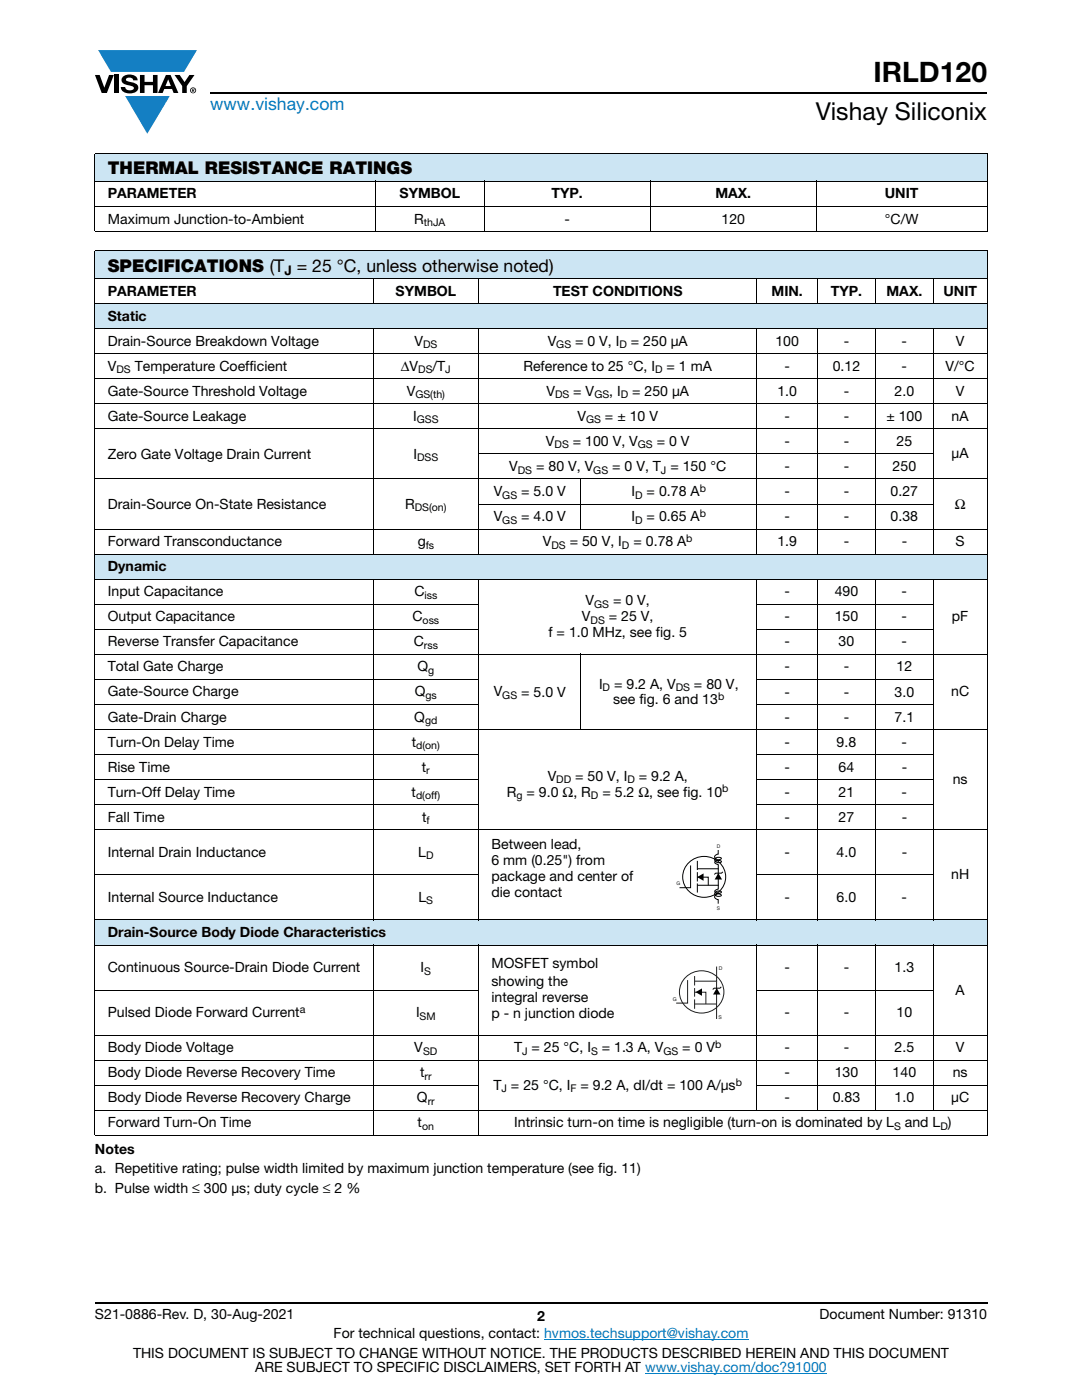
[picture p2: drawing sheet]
<svg xmlns="http://www.w3.org/2000/svg" width="216mm" height="279mm" viewBox="0 0 216 279" stroke-linecap="round" stroke-linejoin="round" font-family="sans-serif">
<defs><g id="words">
<text font-size="5.6" x="174.3" y="16.4">IRLD120</text>
<text font-size="4.9" x="162.8" y="24">Vishay Siliconix</text>
<text font-size="3.5" fill="#007ec4" x="42" y="21.9">www.vishay.com</text>
<g font-size="3.5">
<text x="21.5" y="34.8">THERMAL RESISTANCE RATINGS</text>
<text x="21.5" y="54.2">SPECIFICATIONS (T</text>
<text x="59.2" y="54.2">= 25 °C, unless otherwise noted)</text>
</g>
<g font-size="2.8">
<text x="21.5" y="39.6">PARAMETER</text>
<text x="79.7" y="39.6">SYMBOL</text>
<text x="110" y="39.6">TYP.</text>
<text x="142.7" y="39.6">MAX.</text>
<text x="176.6" y="39.6">UNIT</text>
<text x="21.5" y="44.6">Maximum Junction-to-Ambient</text>
<text x="82.7" y="44.6">R</text>
<text x="112.6" y="44.6">-</text>
<text x="144" y="44.6">120</text>
<text x="176.6" y="44.6">°C/W</text>
<text x="21.5" y="59">PARAMETER</text>
<text x="78.9" y="59">SYMBOL</text>
<text x="110.4" y="59">TEST CONDITIONS</text>
<text x="153.9" y="59">MIN.</text>
<text x="165.8" y="59">TYP.</text>
<text x="176.9" y="59">MAX.</text>
<text x="188.2" y="59">UNIT</text>
<text x="21.5" y="64">Static</text>
<text x="21.5" y="69">Drain-Source Breakdown Voltage</text>
<text x="82.7" y="69">V</text>
<text x="109.3" y="69">V</text>
<text x="114.8" y="69">= 0 V, I</text>
<text x="125.9" y="69">= 250 μA</text>
<text x="154.7" y="69">100</text>
<text x="168.4" y="69">-</text>
<text x="179.9" y="69">-</text>
<text x="190.7" y="69">V</text>
<text x="21.5" y="74">V</text>
<text x="26.9" y="74">Temperature Coefficient</text>
<text x="80" y="74">ΔV</text>
<text x="86.3" y="74">/T</text>
<text x="104.4" y="74">Reference to 25 °C, I</text>
<text x="133" y="74">= 1 mA</text>
<text x="156.5" y="74">-</text>
<text x="166.2" y="74">0.12</text>
<text x="179.9" y="74">-</text>
<text x="188.7" y="74">V/°C</text>
<text x="21.5" y="79">Gate-Source Threshold Voltage</text>
<text x="21.5" y="84">Gate-Source Leakage</text>
<text x="81.1" y="79">V</text>
<text x="82.4" y="84">I</text>
<text x="109" y="79">V</text>
<text x="114.4" y="79">= V</text>
<text x="115.2" y="84">V</text>
<text x="120.7" y="84">= ± 10 V</text>
<text x="121.6" y="79">, I</text>
<text x="126.1" y="79">= 250 μA</text>
<text x="155.1" y="79">1.0</text>
<text x="156.5" y="84">-</text>
<text x="168.4" y="84">-</text>
<text x="168.4" y="79">-</text>
<text x="176.9" y="84">± 100</text>
<text x="178.5" y="79">2.0</text>
<text x="189.9" y="84">nA</text>
<text x="190.7" y="79">V</text>
<text x="108.9" y="89">V</text>
<text x="114.3" y="89">= 100 V, V</text>
<text x="131" y="89">= 0 V</text>
<text x="156.5" y="89">-</text>
<text x="168.4" y="89">-</text>
<text x="178.9" y="89">25</text>
<text x="21.5" y="91.5">Zero Gate Voltage Drain Current</text>
<text x="82.5" y="91.5">I</text>
<text x="101.6" y="94">V</text>
<text x="107" y="94">= 80 V, V</text>
<text x="122.2" y="94">= 0 V, T = 150 °C</text>
<text x="156.5" y="94">-</text>
<text x="168.4" y="94">-</text>
<text x="178.1" y="94">250</text>
<text x="189.9" y="91.5">μA</text>
<text x="21.5" y="101.5">Drain-Source On-State Resistance</text>
<text x="80.8" y="101.5">R</text>
<text x="98.5" y="99">V</text>
<text x="104" y="99">= 5.0 V</text>
<text x="126" y="99">I</text>
<text x="129" y="99">= 0.78 A</text>
<text x="156.5" y="99">-</text>
<text x="168.4" y="99">-</text>
<text x="177.7" y="99">0.27</text>
<text x="190.5" y="101.5">Ω</text>
<text x="98.5" y="104">V</text>
<text x="104" y="104">= 4.0 V</text>
<text x="126" y="104">I</text>
<text x="129" y="104">= 0.65 A</text>
<text x="156.5" y="104">-</text>
<text x="168.4" y="104">-</text>
<text x="177.7" y="104">0.38</text>
<text x="21.5" y="109">Forward Transconductance</text>
<text x="83.3" y="109">g</text>
<text x="108.3" y="109">V</text>
<text x="113.7" y="109">= 50 V, I</text>
<text x="126.4" y="109">= 0.78 A</text>
<text x="155.1" y="109">1.9</text>
<text x="168.4" y="109">-</text>
<text x="179.9" y="109">-</text>
<text x="190.7" y="109">S</text>
<text x="21.5" y="114">Dynamic</text>
<text x="21.5" y="119">Input Capacitance</text>
<text x="82.7" y="119">C</text>
<text x="156.5" y="119">-</text>
<text x="166.6" y="119">490</text>
<text x="179.9" y="119">-</text>
<text x="21.5" y="124">Output Capacitance</text>
<text x="82.3" y="124">C</text>
<text x="116.1" y="124">V</text>
<text x="116.9" y="120.8">V</text>
<text x="121.5" y="124">= 25 V,</text>
<text x="122.3" y="120.8">= 0 V,</text>
<text x="156.5" y="124">-</text>
<text x="166.6" y="124">150</text>
<text x="179.9" y="124">-</text>
<text x="189.9" y="124">pF</text>
<text x="21.5" y="129">Reverse Transfer Capacitance</text>
<text x="82.5" y="129">C</text>
<text x="109.4" y="127.2">f = 1.0 MHz, see fig. 5</text>
<text x="156.5" y="129">-</text>
<text x="167.3" y="129">30</text>
<text x="179.9" y="129">-</text>
<text x="21.5" y="134">Total Gate Charge</text>
<text x="83.3" y="134">Q</text>
<text x="119.5" y="137.4">I</text>
<text x="122.5" y="137.4">= 9.2 A, V</text>
<text x="138.5" y="137.4">= 80 V,</text>
<text x="156.5" y="134">-</text>
<text x="168.4" y="134">-</text>
<text x="178.9" y="134">12</text>
<text x="21.5" y="144">Gate-Drain Charge</text>
<text x="21.5" y="139">Gate-Source Charge</text>
<text x="82.7" y="144">Q</text>
<text x="82.8" y="139">Q</text>
<text x="98.5" y="139">V</text>
<text x="104" y="139">= 5.0 V</text>
<text x="122.4" y="140.6">see fig. 6 and 13</text>
<text x="156.5" y="144">-</text>
<text x="156.5" y="139">-</text>
<text x="168.4" y="144">-</text>
<text x="168.4" y="139">-</text>
<text x="178.5" y="144">7.1</text>
<text x="178.5" y="139">3.0</text>
<text x="189.8" y="139">nC</text>
<text x="21.5" y="149">Turn-On Delay Time</text>
<text x="82.2" y="149">t</text>
<text x="156.5" y="149">-</text>
<text x="166.9" y="149">9.8</text>
<text x="179.9" y="149">-</text>
<text x="21.5" y="154">Rise Time</text>
<text x="84.2" y="154">t</text>
<text x="109.3" y="155.8">V</text>
<text x="114.8" y="155.8">= 50 V, I</text>
<text x="127.4" y="155.8">= 9.2 A,</text>
<text x="156.5" y="154">-</text>
<text x="167.3" y="154">64</text>
<text x="179.9" y="154">-</text>
<text x="21.5" y="159">Turn-Off Delay Time</text>
<text x="82.1" y="159">t</text>
<text x="101.2" y="159">R</text>
<text x="105.1" y="159">= 9.0 Ω, R</text>
<text x="120.2" y="159">= 5.2 Ω, see fig. 10</text>
<text x="156.5" y="159">-</text>
<text x="167.3" y="159">21</text>
<text x="179.9" y="159">-</text>
<text x="190.1" y="156.5">ns</text>
<text x="21.5" y="164">Fall Time</text>
<text x="84.2" y="164">t</text>
<text x="156.5" y="164">-</text>
<text x="167.3" y="164">27</text>
<text x="179.9" y="164">-</text>
<text x="21.5" y="171">Internal Drain Inductance</text>
<text x="83.5" y="171">L</text>
<text x="98.1" y="169.5">Between lead,</text>
<text x="98.1" y="172.7">6 mm (0.25&quot;) from</text>
<text x="156.5" y="171">-</text>
<text x="166.9" y="171">4.0</text>
<text x="179.9" y="171">-</text>
<text x="98.1" y="175.9">package and center of</text>
<text x="98.1" y="179">die contact</text>
<text x="189.8" y="175.5">nH</text>
<text x="21.5" y="180">Internal Source Inductance</text>
<text x="83.5" y="180">L</text>
<text x="156.5" y="180">-</text>
<text x="166.9" y="180">6.0</text>
<text x="179.9" y="180">-</text>
<text x="21.5" y="187">Drain-Source Body Diode Characteristics</text>
<text x="21.5" y="194">Continuous Source-Drain Diode Current</text>
<text x="83.9" y="194">I</text>
<text x="98.1" y="193.2">MOSFET symbol</text>
<text x="98.1" y="196.7">showing the</text>
<text x="156.5" y="194">-</text>
<text x="168.4" y="194">-</text>
<text x="178.5" y="194">1.3</text>
<text x="21.5" y="203">Pulsed Diode Forward Current</text>
<text x="83" y="203">I</text>
<text x="98.1" y="199.9">integral reverse</text>
<text x="98.1" y="203.1">p - n junction diode</text>
<text x="156.5" y="203">-</text>
<text x="168.4" y="203">-</text>
<text x="178.9" y="203">10</text>
<text x="190.7" y="198.5">A</text>
<text x="21.5" y="210">Body Diode Voltage</text>
<text x="82.7" y="210">V</text>
<text x="102.6" y="210">T = 25 °C, I</text>
<text x="120.1" y="210">= 1.3 A, V</text>
<text x="136.1" y="210">= 0 V</text>
<text x="156.5" y="210">-</text>
<text x="168.4" y="210">-</text>
<text x="178.5" y="210">2.5</text>
<text x="190.7" y="210">V</text>
<text x="21.5" y="215">Body Diode Reverse Recovery Time</text>
<text x="83.8" y="215">t</text>
<text x="156.5" y="215">-</text>
<text x="166.6" y="215">130</text>
<text x="178.1" y="215">140</text>
<text x="190.1" y="215">ns</text>
<text x="21.5" y="220">Body Diode Reverse Recovery Charge</text>
<text x="83.2" y="220">Q</text>
<text x="98.5" y="217.5">T = 25 °C, I</text>
<text x="115.8" y="217.5">= 9.2 A, dI/dt = 100 A/μs</text>
<text x="156.5" y="220">-</text>
<text x="166.2" y="220">0.83</text>
<text x="178.5" y="220">1.0</text>
<text x="189.8" y="220">μC</text>
<text x="21.5" y="225">Forward Turn-On Time</text>
<text x="83.3" y="225">t</text>
<text x="102.6" y="225">Intrinsic turn-on time is negligible (turn-on is dominated by L</text>
<text x="180.6" y="225">and L )</text>
<text x="18.9" y="230.2">Notes</text>
<text x="18.9" y="238">b. Pulse width ≤ 300 μs; duty cycle ≤ 2 %</text>
<text x="18.9" y="234.1">a. Repetitive rating; pulse width limited by maximum junction temperature (see fig. 11)</text>
<text x="18.9" y="263.3">S21-0886-Rev. D, 30-Aug-2021</text>
<text x="107.2" y="263.6">2</text>
<text x="163.6" y="263.3">Document Number: 91310</text>
<text x="66.6" y="267.1">For technical questions, contact: hvmos.techsupport@vishay.com</text>
<text x="26.5" y="271">THIS DOCUMENT IS SUBJECT TO CHANGE WITHOUT NOTICE. THE PRODUCTS DESCRIBED HEREIN AND THIS DOCUMENT</text>
<text x="50.9" y="273.8">ARE SUBJECT TO SPECIFIC DISCLAIMERS, SET FORTH AT www.vishay.com/doc?91000</text>
</g>
<text font-size="2.6" x="56.8" y="54.8">J</text>
<g font-size="2.1">
<text x="84.6" y="45.1">thJA</text>
<text x="84.4" y="69.5">DS</text>
<text x="111" y="69.5">GS</text>
<text x="123.6" y="69.5">D</text>
<text x="23.2" y="74.5">DS</text>
<text x="83.4" y="74.5">DS</text>
<text x="88.9" y="74.5">J</text>
<text x="130.7" y="74.5">D</text>
<text x="82.9" y="79.5">GS(th)</text>
<text x="110.7" y="79.5">DS</text>
<text x="118.6" y="79.5">GS</text>
<text x="123.9" y="79.5">D</text>
<text x="83.2" y="84.5">GSS</text>
<text x="110.7" y="89.5">DS</text>
<text x="116.9" y="84.5">GS</text>
<text x="127.3" y="89.5">GS</text>
<text x="83.2" y="92">DSS</text>
<text x="103.3" y="94.5">DS</text>
<text x="118.4" y="94.5">GS</text>
<text x="131.9" y="94.5">J</text>
<text x="100.2" y="99.5">GS</text>
<text x="126.8" y="99.5">D</text>
<text x="139.6" y="98.1">b</text>
<text x="82.8" y="102">DS(on)</text>
<text x="100.2" y="104.5">GS</text>
<text x="126.8" y="104.5">D</text>
<text x="139.6" y="103.1">b</text>
<text x="84.9" y="109.5">fs</text>
<text x="110" y="109.5">DS</text>
<text x="124.1" y="109.5">D</text>
<text x="136.9" y="108.1">b</text>
<text x="84.7" y="119.5">iss</text>
<text x="84.3" y="124.5">oss</text>
<text x="117.9" y="124.5">DS</text>
<text x="118.6" y="121.3">GS</text>
<text x="84.6" y="129.5">rss</text>
<text x="85.4" y="134.5">g</text>
<text x="120.2" y="137.9">D</text>
<text x="134.8" y="137.9">DS</text>
<text x="84.9" y="139.5">gs</text>
<text x="100.2" y="139.5">GS</text>
<text x="143.3" y="139.7">b</text>
<text x="83.1" y="149.5">d(on)</text>
<text x="84.8" y="144.5">gd</text>
<text x="85.1" y="154.5">r</text>
<text x="83" y="159.5">d(off)</text>
<text x="103.1" y="159.5">g</text>
<text x="111" y="156.3">DD</text>
<text x="117.9" y="159.5">D</text>
<text x="125.2" y="156.3">D</text>
<text x="144.1" y="158.1">b</text>
<text x="85.1" y="164.5">f</text>
<text x="85" y="171.5">D</text>
<text x="85.1" y="180.5">S</text>
<text x="84.7" y="194.5">S</text>
<text x="59.8" y="202.2">a</text>
<text x="83.7" y="203.5">SM</text>
<text x="142.7" y="209.1">b</text>
<text x="84.4" y="210.5">SD</text>
<text x="84.7" y="215.5">rr</text>
<text x="104.2" y="210.5">J</text>
<text x="117.9" y="210.5">S</text>
<text x="132.4" y="210.5">GS</text>
<text x="85.3" y="220.5">rr</text>
<text x="100.1" y="218">J</text>
<text x="113.8" y="218">F</text>
<text x="146.8" y="216.7">b</text>
<text x="84.2" y="225.5">on</text>
<text x="178.4" y="225.5">S</text>
<text x="187.7" y="225.5">D</text>
</g>
<g font-size="1" fill="#211e1e">
<text x="143" y="169.2">D</text>
<text x="135" y="176.5">G</text>
<text x="143" y="181.5">S</text>
<text x="143.4" y="193.5">D</text>
<text x="134.2" y="199.7">G</text>
<text x="143.4" y="203.4">S</text>
</g>
</g></defs>
<g fill="#147fc3">
<path d="M19.6 10h19.7l-2.6 4.3h-1.1h-13.5z"/>
<path d="M25 19.2h8.9l-4.5 7.5z"/>
</g>
<g fill="#000">
<path d="M18.9 15h1l.9 2.5 1-2.5h.9l-1.4 3.6h-1zM22.9 15h.9v3.6h-.9zM24.6 15.3a2.1 2.1 0 0 1 2.8 .3l.1 .4h-.9a.79 .79 0 0 0-.7-.5 .79 .79 0 0 0-.8 .4l.3 .3 1 .2a1.08 1.08 0 0 1 1.2 1 1.08 1.08 0 0 1-1.1 1.2 1.73 1.73 0 0 1-2.4-1.2h.9a.96 .96 0 0 0 .8 .6 .96 .96 0 0 0 .9-.4 1.31 1.31 0 0 0-1.2-.6 1.03 1.03 0 0 1-1.1-.6 1.03 1.03 0 0 1 .2-1.1zM27.9 15h.9v1.3h1.7v-1.3h.9v3.6h-.9v-1.6h-1.7v1.6h-.9zM34.8 15h1.1l.9 1.4 1-1.4h1l-1.5 2.2v1.4h-.9v-1.4z"/>
<path d="M33.6 15.9l.5 1.3h-1.1zM33.1 15l-1.6 3.6h1l.3-.8h1.5l.3 .8h1l-1.6-3.6z"/>
<path d="M38.4 17.8h.2v.2h-.2zM38.3 17.7v.7h.1v-.3l.4 .3-.2-.3 .2-.2-.1-.2z"/>
<path d="M38.1 18a.46 .46 0 0 1 .9 0 .46 .46 0 0 1-.9 0zM37.9 18a.6 .6 0 0 0 1.2 0 .6 .6 0 0 0-1.2 0z"/>
</g>
<path d="M42 18.6h155M18.9 260h178.1" fill="none" stroke="#000" stroke-width=".36"/>
<path d="M108.6 267.3h40.7M128.7 274h36.3" fill="none" stroke="#007ec4" stroke-width=".2"/>
<path d="M18.9 30.7h178.1v5.5h-178.1z" fill="#cce5f3"/>
<path d="M18.9 30.7h178.1M18.9 36.2h178.1M18.9 30.8v15.3M75 36.1v10.2M96.6 36.1v10.2M129.8 36.1v10.2M162.9 36.1v10.2M197 30.8v15.3M18.9 41.2h178.1M18.9 46.2h178.1" fill="none" stroke="#000" stroke-width=".2"/>
<g fill="#cce5f3">
<path d="M18.9 50.1h178.1v5.5h-178.1z"/>
<path d="M18.9 60.6h178.1v5h-178.1z"/>
<path d="M18.9 110.6h178.1v5h-178.1z"/>
<path d="M18.9 183.6h178.1v5h-178.1z"/>
</g>
<g fill="none" stroke="#000" stroke-width=".2">
<path d="M18.9 50.1h178.1M18.9 55.6h178.1M18.9 50.2v176.3M74.4 55.5v5.2M95.5 55.5v5.2M151 55.5v5.2M163.1 55.5v5.2M174.7 55.5v5.2M186.2 55.5v5.2M197 50.2v176.3M18.9 60.6h178.1M18.9 65.6h178.1"/>
<path d="M18.9 70.6h178.1M18.9 75.6h178.1M74.4 65.5v45.2M95.5 65.5v45.2M151 65.5v45.2M163.1 65.5v45.2M174.7 65.5v45.2M186.2 65.5v45.2M18.9 80.6h178.1M18.9 85.6h178.1M18.9 95.6h178.1M95.4 90.6h90.9"/>
<path d="M115.9 95.5v10.2M18.9 105.6h178.1M18.9 110.6h178.1M18.9 115.6h178.1M74.4 115.5v68.2M95.4 100.6h90.9M95.5 115.5v68.2M151 115.5v68.2M163.1 115.5v68.2M174.7 115.5v68.2M186.2 115.5v68.2M18.9 120.6h76.7"/>
<path d="M18.9 125.6h76.7M18.9 130.6h178.1M18.9 135.6h76.7M115.9 130.5v15.2M150.9 120.6h35.4M150.9 125.6h35.4M150.9 135.6h35.4M18.9 140.6h76.7M18.9 145.6h178.1M18.9 150.6h76.7M18.9 155.6h76.7M150.9 140.6h35.4"/>
<path d="M150.9 150.6h35.4M150.9 155.6h35.4M18.9 160.6h76.7M18.9 165.6h178.1M18.9 174.6h76.7M137.2 172.4a4.3 4.3 0 0 1 5.3-1 4.3 4.3 0 0 1 2 5 4.3 4.3 0 0 1-5 2.6 4.3 4.3 0 0 1-3.2-4.7l.2-.7zM137.8 172.7v4.5h-2.2M139.1 176.7h4.3M139.1 175.1h2.2v1.6M139.1 171.8v1.8M139.1 174.1v1.8M139.1 176.3v1.8"/>
<path d="M139.1 173.4h4.3M143.3 169.6v.9a.58 .58 0 0 0-.7 .5 .58 .58 0 0 0 .7 .6l.6-.3a.73 .73 0 0 0-.8-.2 .73 .73 0 0 0-.4 .7 .88 .88 0 0 0 1.3 .2 .85 .85 0 0 0-1.4 .1l.7 .5v4.8l-.7 .5a.82 .82 0 0 0 1.4 .1 .76 .76 0 0 0-.9-.1 .76 .76 0 0 0-.4 .7l.6 .3 .6-.2a.72 .72 0 0 0-.8-.3 .72 .72 0 0 0-.4 .8l.6 .3v.8M144.2 174l-.2 .3h-1.2l-.3 .2M150.9 160.6h35.4M150.9 174.6h35.4M18.9 183.6h178.1M18.9 188.6h178.1M18.9 197.6h76.7M74.4 188.5v38.2M95.5 188.5v38.2M143.9 197l-.2 .2h-1.2l-.3 .3M150.9 197.6h35.4"/>
<path d="M151 188.5v33.2M163.1 188.5v33.2M174.7 188.5v33.2M186.2 188.5v33.2M18.9 206.6h178.1M18.9 211.6h178.1M18.9 216.6h76.7M150.9 216.6h46.1M18.9 221.6h178.1M18.9 226.6h178.1"/>
</g>
<path d="M139.1 175l1.3-.7v1.5zM143.3 174.2l.8 1.3h-1.5zM138.8 198l1.3-.7v1.4zM143 197.2l.8 1.3h-1.5z" fill="#000"/>
<path d="M136.6 195.2a4.4 4.4 0 0 1 5.5-1 4.4 4.4 0 0 1 2.1 5.2 4.4 4.4 0 0 1-5.3 2.6 4.4 4.4 0 0 1-3.3-4.8l.3-.7zM137.2 195.6v4.6h-2.3M138.6 198h2.2v2.4M138.6 194.8v1.9M138.6 197.2v1.7M138.6 199.4v1.9M143 195.8v7.6M143 192.9v2.9h-4.4M138.6 200.4h4.4" fill="none" stroke="#211e1e" stroke-width=".2"/>
<use href="#words"/>
</svg>
